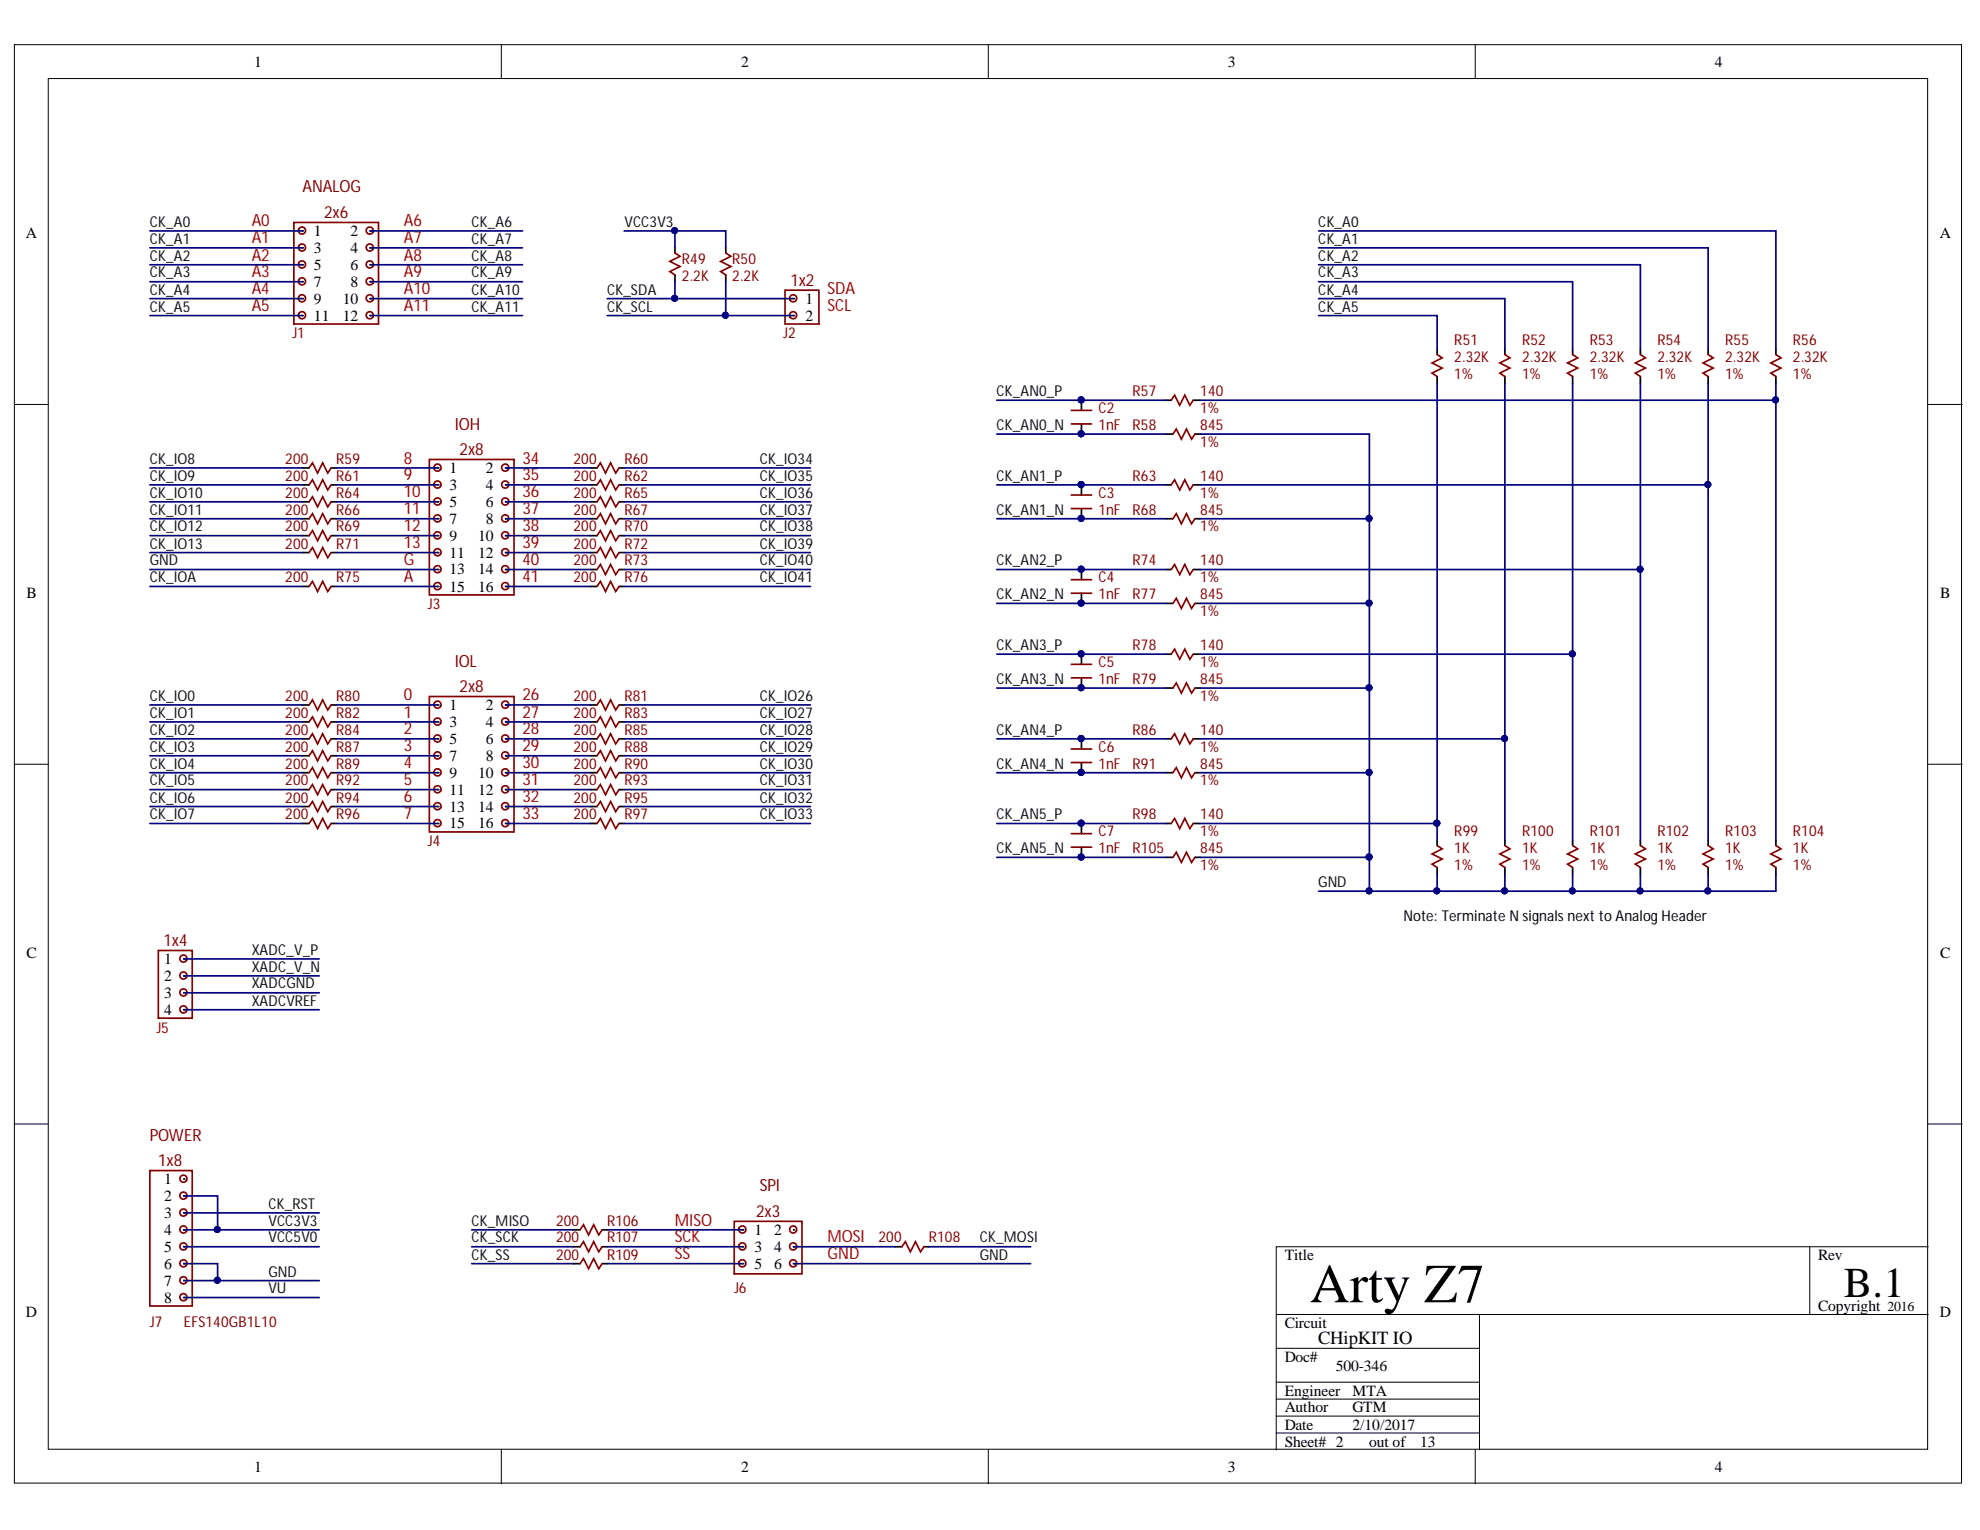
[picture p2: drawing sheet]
<svg xmlns="http://www.w3.org/2000/svg" width="279mm" height="216mm" viewBox="0 0 279 216" stroke-linecap="round" stroke-linejoin="round" font-family="sans-serif">
<defs><g id="words">
<text font-size="7.8" x="184.8" y="183.8">Arty Z7</text>
<text font-size="6" x="260.2" y="183">B.1</text>
<text font-size="2.6" x="186" y="189.7">CHipKIT IO</text>
<g font-size="2.4" fill="#800000">
<text x="42.7" y="27.1">ANALOG</text>
<text x="45.7" y="30.8">2x6</text>
<text x="111.5" y="40.3">1x2</text>
<text x="64.2" y="60.6">IOH</text>
<text x="64.9" y="64.2">2x8</text>
<text x="64.2" y="94.1">IOL</text>
<text x="64.9" y="97.6">2x8</text>
<text x="23.1" y="133.5">1x4</text>
<text x="21.1" y="160.9">POWER</text>
<text x="22.3" y="164.6">1x8</text>
<text x="106.7" y="171.7">2x3</text>
<text x="107.2" y="168.1">SPI</text>
</g>
<g font-size="2.4" fill="#bf0000">
<text x="35.5" y="32">A0</text>
<text x="35.5" y="34.3">A1</text>
<text x="57" y="32">A6</text>
<text x="57" y="34.3">A7</text>
<text x="35.5" y="36.8">A2</text>
<text x="35.5" y="39.1">A3</text>
<text x="35.5" y="41.5">A4</text>
<text x="57" y="36.8">A8</text>
<text x="57" y="39.1">A9</text>
<text x="57" y="41.5">A10</text>
<text x="116.8" y="41.5">SDA</text>
<text x="35.5" y="43.9">A5</text>
<text x="57" y="43.9">A11</text>
<text x="116.8" y="43.9">SCL</text>
<text x="57" y="65.4">8</text>
<text x="73.7" y="65.4">34</text>
<text x="57" y="67.8">9</text>
<text x="57" y="70.2">10</text>
<text x="73.7" y="67.8">35</text>
<text x="73.7" y="70.2">36</text>
<text x="57" y="72.5">11</text>
<text x="57" y="75">12</text>
<text x="57" y="77.3">13</text>
<text x="73.7" y="72.5">37</text>
<text x="73.7" y="75">38</text>
<text x="73.7" y="77.3">39</text>
<text x="57" y="79.7">G</text>
<text x="57" y="82.2">A</text>
<text x="73.7" y="79.7">40</text>
<text x="73.7" y="82.2">41</text>
<text x="57" y="98.8">0</text>
<text x="57" y="101.3">1</text>
<text x="73.7" y="98.8">26</text>
<text x="73.7" y="101.3">27</text>
<text x="57" y="103.6">2</text>
<text x="57" y="106">3</text>
<text x="73.7" y="103.6">28</text>
<text x="73.7" y="106">29</text>
<text x="57" y="108.4">4</text>
<text x="57" y="110.8">5</text>
<text x="57" y="113.2">6</text>
<text x="73.7" y="108.4">30</text>
<text x="73.7" y="110.8">31</text>
<text x="73.7" y="113.2">32</text>
<text x="57" y="115.6">7</text>
<text x="73.7" y="115.6">33</text>
<text x="95.2" y="172.9">MISO</text>
<text x="95.2" y="175.3">SCK</text>
<text x="95.2" y="177.7">SS</text>
<text x="116.8" y="175.3">MOSI</text>
<text x="116.8" y="177.7">GND</text>
</g>
<g font-size="2.2">
<text x="35.9" y="9.4">1</text>
<text x="104.6" y="9.4">2</text>
<text x="173.3" y="9.4">3</text>
<text x="242" y="9.4">4</text>
<text x="3.6" y="33.6">A</text>
<text x="44.3" y="33.3">1</text>
<text x="44.3" y="35.7">3</text>
<text x="49.5" y="33.3">2</text>
<text x="49.5" y="35.7">4</text>
<text x="273.7" y="33.6">A</text>
<text x="44.3" y="38.1">5</text>
<text x="44.3" y="40.5">7</text>
<text x="49.5" y="38.1">6</text>
<text x="49.5" y="40.5">8</text>
<text x="44.3" y="42.9">9</text>
<text x="44.3" y="45.2">11</text>
<text x="48.4" y="45.2">12</text>
<text x="48.4" y="42.9">10</text>
<text x="113.6" y="42.9">1</text>
<text x="113.6" y="45.2">2</text>
<text x="63.4" y="66.8">1</text>
<text x="63.4" y="69.1">3</text>
<text x="63.4" y="71.5">5</text>
<text x="68.6" y="71.5">6</text>
<text x="68.6" y="66.8">2</text>
<text x="68.6" y="69.1">4</text>
<text x="63.4" y="74">7</text>
<text x="63.4" y="76.3">9</text>
<text x="67.5" y="76.3">10</text>
<text x="68.6" y="74">8</text>
<text x="63.4" y="78.7">11</text>
<text x="63.4" y="81.1">13</text>
<text x="63.4" y="83.5">15</text>
<text x="67.5" y="78.7">12</text>
<text x="67.5" y="81.1">14</text>
<text x="67.5" y="83.5">16</text>
<text x="3.7" y="84.4">B</text>
<text x="273.8" y="84.4">B</text>
<text x="63.4" y="100.2">1</text>
<text x="68.6" y="100.2">2</text>
<text x="63.4" y="102.6">3</text>
<text x="63.4" y="105">5</text>
<text x="63.4" y="107.4">7</text>
<text x="68.6" y="105">6</text>
<text x="68.6" y="102.6">4</text>
<text x="68.6" y="107.4">8</text>
<text x="63.4" y="109.8">9</text>
<text x="63.4" y="112.2">11</text>
<text x="67.5" y="112.2">12</text>
<text x="67.5" y="109.8">10</text>
<text x="63.4" y="114.5">13</text>
<text x="63.4" y="116.9">15</text>
<text x="67.5" y="114.5">14</text>
<text x="67.5" y="116.9">16</text>
<text x="3.7" y="135.2">C</text>
<text x="23.2" y="136">1</text>
<text x="273.8" y="135.2">C</text>
<text x="23.2" y="138.5">2</text>
<text x="23.2" y="140.8">3</text>
<text x="23.2" y="143.2">4</text>
<text x="23.2" y="167.1">1</text>
<text x="23.2" y="169.5">2</text>
<text x="23.2" y="171.8">3</text>
<text x="23.2" y="179">6</text>
<text x="23.2" y="174.3">4</text>
<text x="23.2" y="176.7">5</text>
<text x="106.5" y="174.3">1</text>
<text x="106.5" y="176.7">3</text>
<text x="106.5" y="179">5</text>
<text x="109.2" y="179">6</text>
<text x="109.2" y="174.3">2</text>
<text x="109.2" y="176.7">4</text>
<text x="181.3" y="177.8">Title</text>
<text x="256.5" y="177.8">Rev</text>
<text x="3.6" y="185.9">D</text>
<text x="23.2" y="181.4">7</text>
<text x="23.2" y="183.9">8</text>
<text x="256.5" y="185">Copyright</text>
<text x="273.7" y="185.9">D</text>
<text x="181.3" y="187.4">Circuit</text>
<text x="181.3" y="197">Engineer</text>
<text x="181.3" y="192.2">Doc#</text>
<text x="188.5" y="193.4">500-346</text>
<text x="190.8" y="197">MTA</text>
<text x="181.3" y="199.3">Author</text>
<text x="181.3" y="201.8">Date</text>
<text x="190.8" y="199.3">GTM</text>
<text x="190.8" y="201.8">2/10/2017</text>
<text x="35.9" y="207.7">1</text>
<text x="104.6" y="207.7">2</text>
<text x="173.3" y="207.7">3</text>
<text x="181.3" y="204.1">Sheet# 2</text>
<text x="193.2" y="204.1">out of</text>
<text x="200.4" y="204.1">13</text>
<text x="242" y="207.7">4</text>
</g>
<g font-size="2.1" fill="#101010">
<text x="21.1" y="32">CK_A0</text>
<text x="21.1" y="34.4">CK_A1</text>
<text x="66.5" y="32">CK_A6</text>
<text x="66.5" y="34.4">CK_A7</text>
<text x="88.1" y="32">VCC3V3</text>
<text x="186" y="32">CK_A0</text>
<text x="186" y="34.4">CK_A1</text>
<text x="21.1" y="36.8">CK_A2</text>
<text x="21.1" y="39.1">CK_A3</text>
<text x="21.1" y="41.6">CK_A4</text>
<text x="66.5" y="36.8">CK_A8</text>
<text x="66.5" y="39.1">CK_A9</text>
<text x="66.5" y="41.6">CK_A10</text>
<text x="85.7" y="41.6">CK_SDA</text>
<text x="186" y="36.8">CK_A2</text>
<text x="186" y="39.1">CK_A3</text>
<text x="186" y="41.6">CK_A4</text>
<text x="21.1" y="44">CK_A5</text>
<text x="66.5" y="44">CK_A11</text>
<text x="85.7" y="44">CK_SCL</text>
<text x="186" y="44">CK_A5</text>
<text x="140.6" y="55.9">CK_AN0_P</text>
<text x="21.1" y="65.4">CK_IO8</text>
<text x="107.2" y="65.4">CK_IO34</text>
<text x="140.6" y="60.7">CK_AN0_N</text>
<text x="21.1" y="67.9">CK_IO9</text>
<text x="21.1" y="70.2">CK_IO10</text>
<text x="107.2" y="67.9">CK_IO35</text>
<text x="107.2" y="70.2">CK_IO36</text>
<text x="140.6" y="67.9">CK_AN1_P</text>
<text x="21.1" y="72.6">CK_IO11</text>
<text x="21.1" y="75">CK_IO12</text>
<text x="21.1" y="77.4">CK_IO13</text>
<text x="107.2" y="72.6">CK_IO37</text>
<text x="107.2" y="75">CK_IO38</text>
<text x="107.2" y="77.4">CK_IO39</text>
<text x="140.6" y="72.6">CK_AN1_N</text>
<text x="21.1" y="82.2">CK_IOA</text>
<text x="21.1" y="79.8">GND</text>
<text x="107.2" y="79.8">CK_IO40</text>
<text x="107.2" y="82.2">CK_IO41</text>
<text x="140.6" y="79.8">CK_AN2_P</text>
<text x="140.6" y="84.5">CK_AN2_N</text>
<text x="140.6" y="91.7">CK_AN3_P</text>
<text x="21.1" y="98.9">CK_IO0</text>
<text x="21.1" y="101.3">CK_IO1</text>
<text x="107.2" y="98.9">CK_IO26</text>
<text x="107.2" y="101.3">CK_IO27</text>
<text x="140.6" y="96.5">CK_AN3_N</text>
<text x="21.1" y="103.7">CK_IO2</text>
<text x="21.1" y="106.1">CK_IO3</text>
<text x="107.2" y="103.7">CK_IO28</text>
<text x="107.2" y="106.1">CK_IO29</text>
<text x="140.6" y="103.7">CK_AN4_P</text>
<text x="21.1" y="108.5">CK_IO4</text>
<text x="21.1" y="110.8">CK_IO5</text>
<text x="21.1" y="113.3">CK_IO6</text>
<text x="107.2" y="108.5">CK_IO30</text>
<text x="107.2" y="110.8">CK_IO31</text>
<text x="107.2" y="113.3">CK_IO32</text>
<text x="140.6" y="108.5">CK_AN4_N</text>
<text x="21.1" y="115.6">CK_IO7</text>
<text x="107.2" y="115.6">CK_IO33</text>
<text x="140.6" y="115.6">CK_AN5_P</text>
<text x="140.6" y="120.4">CK_AN5_N</text>
<text x="186" y="125.2">GND</text>
<text x="35.5" y="134.7">XADC_V_P</text>
<text x="35.5" y="137.1">XADC_V_N</text>
<text x="35.5" y="139.5">XADCGND</text>
<text x="35.5" y="141.9">XADCVREF</text>
<text x="37.9" y="172.9">VCC3V3</text>
<text x="37.9" y="170.6">CK_RST</text>
<text x="66.5" y="172.9">CK_MISO</text>
<text x="37.9" y="175.3">VCC5V0</text>
<text x="66.5" y="175.3">CK_SCK</text>
<text x="66.5" y="177.8">CK_SS</text>
<text x="138.3" y="175.3">CK_MOSI</text>
<text x="138.3" y="177.8">GND</text>
<text x="37.9" y="180.1">GND</text>
<text x="37.9" y="182.5">VU</text>
</g>
<g font-size="2.1" fill="#800000">
<text x="96.2" y="39.6">2.2K</text>
<text x="96.2" y="37.3">R49</text>
<text x="103.3" y="39.6">2.2K</text>
<text x="103.3" y="37.3">R50</text>
<text x="41.3" y="47.8">J1</text>
<text x="110.5" y="47.8">J2</text>
<text x="205.2" y="51.1">2.32K</text>
<text x="205.2" y="48.7">R51</text>
<text x="205.2" y="53.5">1%</text>
<text x="214.8" y="51.1">2.32K</text>
<text x="214.8" y="48.7">R52</text>
<text x="214.8" y="53.5">1%</text>
<text x="224.3" y="51.1">2.32K</text>
<text x="224.3" y="48.7">R53</text>
<text x="224.3" y="53.5">1%</text>
<text x="233.9" y="51.1">2.32K</text>
<text x="233.9" y="48.7">R54</text>
<text x="233.9" y="53.5">1%</text>
<text x="243.4" y="51.1">2.32K</text>
<text x="243.4" y="48.7">R55</text>
<text x="243.4" y="53.5">1%</text>
<text x="253" y="51.1">2.32K</text>
<text x="253" y="48.7">R56</text>
<text x="253" y="53.5">1%</text>
<text x="155" y="58.3">C2</text>
<text x="159.8" y="55.9">R57</text>
<text x="169.4" y="55.9">140</text>
<text x="169.4" y="58.3">1%</text>
<text x="40.2" y="65.4">200</text>
<text x="47.4" y="65.4">R59</text>
<text x="80.9" y="65.4">200</text>
<text x="88.1" y="65.4">R60</text>
<text x="155" y="60.7">1nF</text>
<text x="159.8" y="60.7">R58</text>
<text x="169.4" y="60.7">845</text>
<text x="169.4" y="63.1">1%</text>
<text x="40.2" y="67.9">200</text>
<text x="40.2" y="70.2">200</text>
<text x="47.4" y="67.9">R61</text>
<text x="47.4" y="70.2">R64</text>
<text x="80.9" y="67.9">200</text>
<text x="80.9" y="70.2">200</text>
<text x="88.1" y="67.9">R62</text>
<text x="88.1" y="70.2">R65</text>
<text x="155" y="70.2">C3</text>
<text x="159.8" y="67.9">R63</text>
<text x="169.4" y="67.9">140</text>
<text x="169.4" y="70.2">1%</text>
<text x="40.2" y="72.6">200</text>
<text x="40.2" y="75">200</text>
<text x="40.2" y="77.4">200</text>
<text x="47.4" y="72.6">R66</text>
<text x="47.4" y="75">R69</text>
<text x="47.4" y="77.4">R71</text>
<text x="80.9" y="72.6">200</text>
<text x="80.9" y="75">200</text>
<text x="80.9" y="77.4">200</text>
<text x="88.1" y="72.6">R67</text>
<text x="88.1" y="75">R70</text>
<text x="88.1" y="77.4">R72</text>
<text x="155" y="72.6">1nF</text>
<text x="159.8" y="72.6">R68</text>
<text x="169.4" y="72.6">845</text>
<text x="169.4" y="75">1%</text>
<text x="40.2" y="82.2">200</text>
<text x="47.4" y="82.2">R75</text>
<text x="80.9" y="79.8">200</text>
<text x="80.9" y="82.2">200</text>
<text x="88.1" y="79.8">R73</text>
<text x="88.1" y="82.2">R76</text>
<text x="155" y="82.2">C4</text>
<text x="159.8" y="79.8">R74</text>
<text x="169.4" y="79.8">140</text>
<text x="169.4" y="82.2">1%</text>
<text x="60.4" y="86">J3</text>
<text x="155" y="84.5">1nF</text>
<text x="159.8" y="84.5">R77</text>
<text x="169.4" y="84.5">845</text>
<text x="169.4" y="87">1%</text>
<text x="155" y="94.1">C5</text>
<text x="159.8" y="91.7">R78</text>
<text x="169.4" y="91.7">140</text>
<text x="169.4" y="94.1">1%</text>
<text x="40.2" y="98.9">200</text>
<text x="40.2" y="101.3">200</text>
<text x="47.4" y="98.9">R80</text>
<text x="47.4" y="101.3">R82</text>
<text x="80.9" y="98.9">200</text>
<text x="80.9" y="101.3">200</text>
<text x="88.1" y="98.9">R81</text>
<text x="88.1" y="101.3">R83</text>
<text x="155" y="96.5">1nF</text>
<text x="159.8" y="96.5">R79</text>
<text x="169.4" y="96.5">845</text>
<text x="169.4" y="98.9">1%</text>
<text x="40.2" y="103.7">200</text>
<text x="40.2" y="106.1">200</text>
<text x="47.4" y="103.7">R84</text>
<text x="47.4" y="106.1">R87</text>
<text x="80.9" y="103.7">200</text>
<text x="80.9" y="106.1">200</text>
<text x="88.1" y="103.7">R85</text>
<text x="88.1" y="106.1">R88</text>
<text x="155" y="106.1">C6</text>
<text x="159.8" y="103.7">R86</text>
<text x="169.4" y="103.7">140</text>
<text x="169.4" y="106.1">1%</text>
<text x="40.2" y="108.5">200</text>
<text x="40.2" y="110.8">200</text>
<text x="40.2" y="113.3">200</text>
<text x="47.4" y="108.5">R89</text>
<text x="47.4" y="110.8">R92</text>
<text x="47.4" y="113.3">R94</text>
<text x="80.9" y="108.5">200</text>
<text x="80.9" y="110.8">200</text>
<text x="80.9" y="113.3">200</text>
<text x="88.1" y="108.5">R90</text>
<text x="88.1" y="110.8">R93</text>
<text x="88.1" y="113.3">R95</text>
<text x="155" y="108.5">1nF</text>
<text x="159.8" y="108.5">R91</text>
<text x="169.4" y="108.5">845</text>
<text x="169.4" y="110.8">1%</text>
<text x="40.2" y="115.6">200</text>
<text x="47.4" y="115.6">R96</text>
<text x="60.4" y="119.4">J4</text>
<text x="80.9" y="115.6">200</text>
<text x="88.1" y="115.6">R97</text>
<text x="155" y="118">C7</text>
<text x="159.8" y="115.6">R98</text>
<text x="169.4" y="115.6">140</text>
<text x="169.4" y="118">1%</text>
<text x="205.2" y="118">R99</text>
<text x="214.8" y="118">R100</text>
<text x="224.3" y="118">R101</text>
<text x="233.9" y="118">R102</text>
<text x="243.4" y="118">R103</text>
<text x="253" y="118">R104</text>
<text x="155" y="120.4">1nF</text>
<text x="159.8" y="120.4">R105</text>
<text x="169.4" y="120.4">845</text>
<text x="169.4" y="122.8">1%</text>
<text x="205.2" y="120.4">1K</text>
<text x="205.2" y="122.8">1%</text>
<text x="214.8" y="120.4">1K</text>
<text x="214.8" y="122.8">1%</text>
<text x="224.3" y="120.4">1K</text>
<text x="224.3" y="122.8">1%</text>
<text x="233.9" y="120.4">1K</text>
<text x="233.9" y="122.8">1%</text>
<text x="243.4" y="120.4">1K</text>
<text x="243.4" y="122.8">1%</text>
<text x="253" y="120.4">1K</text>
<text x="253" y="122.8">1%</text>
<text x="22.1" y="145.7">J5</text>
<text x="78.5" y="172.9">200</text>
<text x="85.7" y="172.9">R106</text>
<text x="78.5" y="175.3">200</text>
<text x="78.5" y="177.8">200</text>
<text x="85.7" y="175.3">R107</text>
<text x="85.7" y="177.8">R109</text>
<text x="124" y="175.3">200</text>
<text x="131.1" y="175.3">R108</text>
<text x="103.6" y="182.5">J6</text>
<text x="21.1" y="187.3">J7</text>
<text x="26" y="187.3">EFS140GB1L10</text>
</g>
<text font-size="2.1" x="198" y="129.9">Note: Terminate N signals next to Analog Header</text>
<text font-size="1.9" x="266.4" y="185">2016</text>
</g></defs>
<g fill="#fff" stroke="#000" stroke-width=".14">
<path d="M2 6.3h274.8v203h-274.8z"/>
<path d="M6.8 11.1h265.2v193.4h-265.2z"/>
</g>
<g fill="none" stroke="#000" stroke-width=".14">
<path d="M70.7 6.3v4.8M139.5 6.3v4.8M208.2 6.3v4.8M2 57.1h4.8M272.1 57.1h4.8M2 107.8h4.8M272.1 107.8h4.8M2 158.6h4.8M272.1 158.6h4.8M255.4 175.9v9.6M272.1 175.9h-92v28.7M180.1 185.5h92"/>
<path d="M180.1 199.8h28.7M180.1 190.3h28.7M180.1 197.4h28.7M180.1 195h28.7M208.8 185.5v19.1M70.7 204.6v4.8M139.5 204.6v4.8M180.1 202.2h28.7M208.2 204.6v4.8"/>
</g>
<g fill="none" stroke="#000" stroke-width=".24">
<path d="M42.7 32.6h.1M42.7 35h.1M42.7 37.4h.1M42.7 39.8h.1M52.2 37.4h.1M52.2 32.6h.1M52.2 35h.1M52.2 39.8h.1M95.2 35v.7M95.2 38.8v1M102.4 35v.7M102.4 38.8v1"/>
<path d="M42.7 42.1h.1M42.7 44.5h.1M52.2 44.5h.1M52.2 42.1h.1M112 42.1h.1M112 44.5h.1M152.6 56.5v1.4M152.6 59.8v1.5M164.6 56.5h.7M168.4 56.5h.9M202.8 49.3v.7M202.8 53.1v1"/>
<path d="M212.4 49.3v.7M212.4 53.1v1M221.9 49.3v.7M221.9 53.1v1M231.5 49.3v.7M231.5 53.1v1M241 49.3v.7M241 53.1v1M250.6 49.3v.7M250.6 53.1v1M42.7 66h.9M42.7 68.4h.9"/>
<path d="M42.7 70.8h.9M42.7 73.2h.9M42.7 75.6h.9M42.7 78h.9M46.7 66h.7M46.7 68.4h.7M46.7 70.8h.7M46.7 73.2h.7M46.7 75.6h.7M46.7 78h.7M61.8 66h.1M61.8 68.4h.1"/>
<path d="M61.8 70.8h.1M61.8 73.2h.1M61.8 75.6h.1M61.8 78h.1M71.3 70.8h.1M71.3 66h.1M71.3 68.4h.1M71.3 78h.1M71.3 73.2h.1M71.3 75.6h.1M83.3 66h.9M83.3 68.4h.9"/>
<path d="M83.3 70.8h.9M83.3 73.2h.9M83.3 75.6h.9M83.3 78h.9M87.4 66h.7M87.4 68.4h.7M87.4 70.8h.7M87.4 73.2h.7M87.4 75.6h.7M87.4 78h.7M152.6 68.4v1.5M152.6 71.8v1.4"/>
<path d="M164.6 68.4h.7M164.6 73.2h.9M164.6 61.3h.9M168.4 68.4h.9M168.6 73.2h.7M168.6 61.3h.7M42.7 82.8h.9M42.7 99.5h.9M46.7 82.8h.7M46.7 99.5h.7M61.8 80.4h.1M61.8 82.8h.1"/>
<path d="M61.8 99.5h.1M71.3 80.4h.1M71.3 82.8h.1M71.3 99.5h.1M83.3 80.4h.9M83.3 82.8h.9M83.3 99.5h.9M87.4 80.4h.7M87.4 82.8h.7M87.4 99.5h.7M152.6 80.4v1.4M152.6 83.7v1.4"/>
<path d="M152.6 92.3v1.4M152.6 95.7v1.4M164.6 80.4h.7M164.6 85.1h.9M164.6 97.1h.9M164.6 92.3h.7M168.4 80.4h.9M168.4 92.3h.9M168.6 85.1h.7M168.6 97.1h.7M42.7 101.9h.9M42.7 104.3h.9"/>
<path d="M42.7 106.6h.9M42.7 109h.9M42.7 111.4h.9M42.7 113.8h.9M42.7 116.2h.9M46.7 101.9h.7M46.7 104.3h.7M46.7 106.6h.7M46.7 109h.7M46.7 111.4h.7M46.7 113.8h.7M46.7 116.2h.7"/>
<path d="M61.8 101.9h.1M61.8 104.3h.1M61.8 106.6h.1M61.8 109h.1M61.8 111.4h.1M61.8 113.8h.1M61.8 116.2h.1M71.3 104.3h.1M71.3 101.9h.1M71.3 111.4h.1M71.3 106.6h.1M71.3 109h.1"/>
<path d="M71.3 113.8h.1M71.3 116.2h.1M83.3 101.9h.9M83.3 104.3h.9M83.3 106.6h.9M83.3 109h.9M83.3 111.4h.9M83.3 113.8h.9M83.3 116.2h.9M87.4 101.9h.7M87.4 104.3h.7M87.4 106.6h.7"/>
<path d="M87.4 109h.7M87.4 111.4h.7M87.4 113.8h.7M87.4 116.2h.7M152.6 104.3v1.4M152.6 107.6v1.4M152.6 116.2v1.4M152.6 119.5v1.5M164.6 104.3h.7M164.6 109h.9M164.6 116.2h.7M168.4 104.3h.9"/>
<path d="M168.4 116.2h.9M168.6 109h.7M202.8 118.6v.7M212.4 118.6v.7M221.9 118.6v.7M231.5 118.6v.7M241 118.6v.7M250.6 118.6v.7M25.9 135.3h.1M25.9 137.7h.1M164.6 121h.9M168.6 121h.7"/>
<path d="M202.8 122.4v1M212.4 122.4v1M221.9 122.4v1M231.5 122.4v1M241 122.4v1M250.6 122.4v1M25.9 140.1h.1M25.9 142.5h.1M25.9 178.3h.1M25.9 166.4h.1M25.9 168.8h.1M25.9 171.2h.1"/>
<path d="M25.9 173.5h.1M25.9 175.9h.1M80.9 173.5h1M80.9 175.9h1M80.9 178.3h1M85 173.5h.7M85 175.9h.7M85 178.3h.7M104.8 173.5h.1M104.8 175.9h.1M104.8 178.3h.1M112 178.3h.1"/>
<path d="M112 173.5h.1M112 175.9h.1M126.3 175.9h1M130.4 175.9h.7M25.9 180.7h.1M25.9 183.1h.1"/>
</g>
<g fill="none" stroke="#800000" stroke-width=".24">
<path d="M41.5 31.4h11.9v14.3h-11.9zM42.2 37.1a.5 .5 0 0 1 .8-.1 .5 .5 0 0 1-.2 .8 .5 .5 0 0 1-.7-.4l.1-.3M52.6 32.8a.5 .5 0 0 0-.3-.8 .5 .5 0 0 0-.6 .6 .5 .5 0 0 0 .7 .4l.2-.2M52.6 40a.5 .5 0 0 0-.3-.8 .5 .5 0 0 0-.6 .6 .5 .5 0 0 0 .7 .3l.2-.1M95.2 35.7l.8 .5-1.5 .7 1.5 .7-1.5 .7 .7 .5M102.4 35.7l.7 .5-1.4 .7 1.4 .7-1.4 .7 .7 .5M110.8 40.9h4.8v4.8h-4.8zM111.5 42.4a.5 .5 0 0 1 .3-.8 .5 .5 0 0 1 .6 .5 .5 .5 0 0 1-.7 .5l-.2-.2M151.2 57.9h2.8M151.2 59.8h2.8M165.3 56.5l.4-.7 .8 1.4 .7-1.4 .7 1.4 .5-.7M202.8 50l.7 .5-1.4 .7 1.4 .7-1.4 .8 .7 .4"/>
<path d="M212.4 50l.7 .5-1.5 .7 1.5 .7-1.5 .8 .8 .4M221.9 50l.7 .5-1.4 .7 1.4 .7-1.4 .8 .7 .4M231.5 50l.7 .5-1.4 .7 1.4 .7-1.4 .8 .7 .4M241 50l.8 .5-1.5 .7 1.5 .7-1.5 .8 .7 .4M250.6 50l.7 .5-1.4 .7 1.4 .7-1.4 .8 .7 .4M43.6 66l.5-.7 .7 1.4 .7-1.4 .7 1.4 .5-.7M43.6 68.4l.5-.7 .7 1.4 .7-1.4 .7 1.4 .5-.7M43.6 70.8l.5-.7 .7 1.4 .7-1.4 .7 1.4 .5-.7M43.6 73.2l.5-.7 .7 1.4 .7-1.4 .7 1.4 .5-.7M43.6 75.6l.5-.7 .7 1.4 .7-1.4 .7 1.4 .5-.7M43.6 78l.5-.7 .7 1.4 .7-1.4 .7 1.4 .5-.7M60.6 64.8h11.9v19.2h-11.9z"/>
<path d="M62.2 66.2a.5 .5 0 0 0-.4-.7 .5 .5 0 0 0-.6 .6 .5 .5 0 0 0 .8 .3l.2-.2M62.2 75.8a.5 .5 0 0 0-.4-.8 .5 .5 0 0 0-.6 .6 .5 .5 0 0 0 .8 .4l.2-.2M71.7 66.2a.5 .5 0 0 0-.3-.7 .5 .5 0 0 0-.6 .6 .5 .5 0 0 0 .7 .3l.2-.2M71.7 75.8a.5 .5 0 0 0-.3-.8 .5 .5 0 0 0-.6 .6 .5 .5 0 0 0 .7 .4l.2-.2M84.2 66l.5-.7 .7 1.4 .8-1.4 .7 1.4 .5-.7M84.2 68.4l.5-.7 .7 1.4 .8-1.4 .7 1.4 .5-.7M84.2 70.8l.5-.7 .7 1.4 .8-1.4 .7 1.4 .5-.7M84.2 73.2l.5-.7 .7 1.4 .8-1.4 .7 1.4 .5-.7M84.2 75.6l.5-.7 .7 1.4 .8-1.4 .7 1.4 .5-.7M84.2 78l.5-.7 .7 1.4 .8-1.4 .7 1.4 .5-.7M151.2 69.9h2.8M151.2 71.8h2.8"/>
<path d="M165.3 68.4l.4-.7 .8 1.4 .7-1.4 .7 1.4 .5-.7M165.5 61.3l.5-.8 .7 1.5 .7-1.5 .7 1.5 .5-.7M165.5 73.2l.5-.7 .7 1.4 .7-1.4 .7 1.4 .5-.7M43.6 82.8l.5-.8 .7 1.5 .7-1.5 .7 1.5 .5-.7M43.6 99.5l.5-.7 .7 1.4 .7-1.4 .7 1.4 .5-.7M60.6 98.3h11.9v19.1h-11.9zM62.2 83a.5 .5 0 0 0-.4-.8 .5 .5 0 0 0-.6 .6 .5 .5 0 0 0 .8 .3l.2-.1M71.7 83a.5 .5 0 0 0-.3-.8 .5 .5 0 0 0-.6 .6 .5 .5 0 0 0 .7 .3l.2-.1M84.2 80.4l.5-.7 .7 1.4 .8-1.4 .7 1.4 .5-.7M84.2 82.8l.5-.8 .7 1.5 .8-1.5 .7 1.5 .5-.7M84.2 99.5l.5-.7 .7 1.4 .8-1.4 .7 1.4 .5-.7M151.2 81.8h2.8"/>
<path d="M151.2 83.7h2.8M151.2 93.7h2.8M151.2 95.7h2.8M165.3 80.4l.4-.7 .8 1.4 .7-1.4 .7 1.4 .5-.7M165.3 92.3l.4-.7 .8 1.4 .7-1.4 .7 1.4 .5-.7M165.5 85.1l.5-.7 .7 1.5 .7-1.5 .7 1.5 .5-.8M165.5 97.1l.5-.7 .7 1.4 .7-1.4 .7 1.4 .5-.7M43.6 101.9l.5-.7 .7 1.4 .7-1.4 .7 1.4 .5-.7M43.6 104.3l.5-.8 .7 1.5 .7-1.5 .7 1.5 .5-.7M43.6 106.6l.5-.7 .7 1.5 .7-1.5 .7 1.5 .5-.8M43.6 109l.5-.7 .7 1.5 .7-1.5 .7 1.5 .5-.8M43.6 111.4l.5-.7 .7 1.4 .7-1.4 .7 1.4 .5-.7"/>
<path d="M43.6 113.8l.5-.7 .7 1.4 .7-1.4 .7 1.4 .5-.7M43.6 116.2l.5-.7 .7 1.4 .7-1.4 .7 1.4 .5-.7M62.2 102.1a.5 .5 0 0 0-.4-.8 .5 .5 0 0 0-.6 .6 .5 .5 0 0 0 .8 .4l.2-.2M62.2 109.2a.5 .5 0 0 0-.4-.7 .5 .5 0 0 0-.6 .6 .5 .5 0 0 0 .8 .3l.2-.2M71.7 102.1a.5 .5 0 0 0-.3-.8 .5 .5 0 0 0-.6 .6 .5 .5 0 0 0 .7 .4l.2-.2M71.7 109.2a.5 .5 0 0 0-.3-.7 .5 .5 0 0 0-.6 .6 .5 .5 0 0 0 .7 .3l.2-.2M84.2 101.9l.5-.7 .7 1.4 .8-1.4 .7 1.4 .5-.7M84.2 104.3l.5-.8 .7 1.5 .8-1.5 .7 1.5 .5-.7M84.2 106.6l.5-.7 .7 1.5 .8-1.5 .7 1.5 .5-.8M84.2 109l.5-.7 .7 1.5 .8-1.5 .7 1.5 .5-.8M84.2 111.4l.5-.7 .7 1.4 .8-1.4 .7 1.4 .5-.7M84.2 113.8l.5-.7 .7 1.4 .8-1.4 .7 1.4 .5-.7"/>
<path d="M84.2 116.2l.5-.7 .7 1.4 .8-1.4 .7 1.4 .5-.7M151.2 105.7h2.8M151.2 107.6h2.8M151.2 117.6h2.8M151.2 119.5h2.8M165.3 104.3l.4-.8 .8 1.5 .7-1.5 .7 1.5 .5-.7M165.3 116.2l.4-.7 .8 1.4 .7-1.4 .7 1.4 .5-.7M165.5 109l.5-.7 .7 1.5 .7-1.5 .7 1.5 .5-.8M202.8 119.3l.7 .5-1.4 .7 1.4 .7-1.4 .7 .7 .5M212.4 119.3l.7 .5-1.5 .7 1.5 .7-1.5 .7 .8 .5M221.9 119.3l.7 .5-1.4 .7 1.4 .7-1.4 .7 .7 .5M231.5 119.3l.7 .5-1.4 .7 1.4 .7-1.4 .7 .7 .5"/>
<path d="M241 119.3l.8 .5-1.5 .7 1.5 .7-1.5 .7 .7 .5M250.6 119.3l.7 .5-1.4 .7 1.4 .7-1.4 .7 .7 .5M22.3 134.1h4.8v9.6h-4.8zM26.3 135.5a.5 .5 0 0 0-.3-.7 .5 .5 0 0 0-.6 .6 .5 .5 0 0 0 .7 .3l.2-.2M165.5 121l.5-.7 .7 1.4 .7-1.4 .7 1.4 .5-.7M21.2 165.2h5.9v19.1h-5.9zM26.3 169a.5 .5 0 0 0-.3-.8 .5 .5 0 0 0-.6 .6 .5 .5 0 0 0 .7 .4l.2-.2M26.3 178.5a.5 .5 0 0 0-.3-.7 .5 .5 0 0 0-.6 .6 .5 .5 0 0 0 .7 .3l.2-.2M81.9 173.5l.4-.7 .8 1.5 .7-1.5 .7 1.5 .5-.8M81.9 175.9l.4-.7 .8 1.4 .7-1.4 .7 1.4 .5-.7M81.9 178.3l.4-.7 .8 1.4 .7-1.4 .7 1.4 .5-.7M103.6 172.3h9.6v7.5h-9.6z"/>
<path d="M104.3 175.7a.5 .5 0 0 1 .8-.2 .5 .5 0 0 1-.1 .8 .5 .5 0 0 1-.7-.4v-.2M112.4 178.5a.5 .5 0 0 0-.4-.7 .5 .5 0 0 0-.6 .6 .5 .5 0 0 0 .8 .3l.2-.2M127.3 175.9l.4-.7 .8 1.4 .7-1.4 .7 1.4 .5-.7"/>
<circle cx="42.6" cy="39.7" r=".5"/>
<circle cx="42.6" cy="34.9" r=".5"/>
<circle cx="42.6" cy="32.5" r=".5"/>
<circle cx="52.2" cy="34.9" r=".5"/>
<circle cx="52.2" cy="37.3" r=".5"/>
<circle cx="42.6" cy="44.5" r=".5"/>
<circle cx="42.6" cy="42.1" r=".5"/>
<circle cx="52.2" cy="42.1" r=".5"/>
<circle cx="52.2" cy="44.5" r=".5"/>
<circle cx="111.9" cy="44.5" r=".5"/>
<circle cx="61.7" cy="73.2" r=".5"/>
<circle cx="61.7" cy="68.4" r=".5"/>
<circle cx="61.7" cy="77.9" r=".5"/>
<circle cx="61.7" cy="70.8" r=".5"/>
<circle cx="71.3" cy="73.2" r=".5"/>
<circle cx="71.3" cy="68.4" r=".5"/>
<circle cx="71.3" cy="77.9" r=".5"/>
<circle cx="71.3" cy="70.8" r=".5"/>
<circle cx="61.7" cy="99.4" r=".5"/>
<circle cx="61.7" cy="80.3" r=".5"/>
<circle cx="71.3" cy="99.4" r=".5"/>
<circle cx="71.3" cy="80.3" r=".5"/>
<circle cx="61.7" cy="106.6" r=".5"/>
<circle cx="61.7" cy="113.8" r=".5"/>
<circle cx="61.7" cy="116.2" r=".5"/>
<circle cx="61.7" cy="111.4" r=".5"/>
<circle cx="61.7" cy="104.2" r=".5"/>
<circle cx="71.3" cy="106.6" r=".5"/>
<circle cx="71.3" cy="113.8" r=".5"/>
<circle cx="71.3" cy="116.2" r=".5"/>
<circle cx="71.3" cy="111.4" r=".5"/>
<circle cx="71.3" cy="104.2" r=".5"/>
<circle cx="25.9" cy="137.7" r=".5"/>
<circle cx="25.9" cy="140" r=".5"/>
<circle cx="25.9" cy="142.4" r=".5"/>
<circle cx="25.9" cy="175.9" r=".5"/>
<circle cx="25.9" cy="171.1" r=".5"/>
<circle cx="25.9" cy="166.3" r=".5"/>
<circle cx="25.9" cy="173.5" r=".5"/>
<circle cx="104.8" cy="178.3" r=".5"/>
<circle cx="104.8" cy="173.5" r=".5"/>
<circle cx="111.9" cy="175.9" r=".5"/>
<circle cx="111.9" cy="173.5" r=".5"/>
<circle cx="25.9" cy="183" r=".5"/>
<circle cx="25.9" cy="180.7" r=".5"/>
</g>
<g fill="#000080" stroke="#000080" stroke-width=".14">
<circle cx="152.6" cy="56.4" r=".43"/>
<circle cx="152.6" cy="61.2" r=".43"/>
<circle cx="152.6" cy="68.4" r=".43"/>
<circle cx="152.6" cy="73.2" r=".43"/>
<circle cx="152.6" cy="80.3" r=".43"/>
<circle cx="152.6" cy="85.1" r=".43"/>
<circle cx="152.6" cy="92.3" r=".43"/>
<circle cx="152.6" cy="97" r=".43"/>
<circle cx="152.6" cy="104.2" r=".43"/>
<circle cx="152.6" cy="109" r=".43"/>
<circle cx="152.6" cy="116.2" r=".43"/>
<circle cx="152.6" cy="120.9" r=".43"/>
<circle cx="30.7" cy="173.5" r=".43"/>
<circle cx="30.7" cy="180.7" r=".43"/>
<circle cx="202.7" cy="116.2" r=".43"/>
<circle cx="202.7" cy="125.7" r=".43"/>
<circle cx="212.3" cy="125.7" r=".43"/>
<circle cx="221.9" cy="125.7" r=".43"/>
<circle cx="231.4" cy="125.7" r=".43"/>
<circle cx="241" cy="125.7" r=".43"/>
<circle cx="193.2" cy="97" r=".43"/>
<circle cx="193.2" cy="109" r=".43"/>
<circle cx="221.9" cy="92.3" r=".43"/>
<circle cx="193.2" cy="120.9" r=".43"/>
<circle cx="193.2" cy="125.7" r=".43"/>
<circle cx="95.2" cy="42.1" r=".43"/>
<circle cx="102.4" cy="44.5" r=".43"/>
<circle cx="95.2" cy="32.5" r=".43"/>
<circle cx="212.3" cy="104.2" r=".43"/>
<circle cx="250.5" cy="56.4" r=".43"/>
<circle cx="193.2" cy="73.2" r=".43"/>
<circle cx="241" cy="68.4" r=".43"/>
<circle cx="193.2" cy="85.1" r=".43"/>
<circle cx="231.4" cy="80.3" r=".43"/>
</g>
<g fill="none" stroke="#000080" stroke-width=".24">
<path d="M21.2 32.6h21.5M21.2 35h21.5M21.2 37.4h21.5M21.2 39.8h21.5M52.2 32.6h21.5M52.2 35h21.5M52.2 37.4h21.5M52.2 39.8h21.5M88.1 32.6h14.3v2.4M95.2 32.6v2.4M95.2 39.8v2.3M102.4 39.8v4.7"/>
<path d="M186.1 32.6h64.5v16.7M186.1 35h54.9v14.3M186.1 37.4h45.4v11.9M186.1 39.8h35.8v9.5M21.2 42.1h21.5M21.2 44.5h21.5M52.2 42.1h21.5M52.2 44.5h21.5M85.7 42.1h26.3M85.7 44.5h26.3M140.7 56.5h23.9M169.3 56.5h81.3"/>
<path d="M186.1 42.1h26.3v7.2M186.1 44.5h16.7v4.8M202.8 54.1v64.5M212.4 54.1v50.2M221.9 54.1v64.5M231.5 54.1v64.5M241 54.1v64.5M250.6 54.1v64.5M21.2 66h21.5M21.2 68.4h21.5M21.2 70.8h21.5M21.2 73.2h21.5"/>
<path d="M21.2 75.6h21.5M21.2 78h21.5M47.4 66h14.4M47.4 68.4h14.4M47.4 70.8h14.4M47.4 73.2h14.4M47.4 75.6h14.4M47.4 78h14.4M71.3 66h12M71.3 68.4h12M71.3 70.8h12M71.3 73.2h12"/>
<path d="M71.3 75.6h12M71.3 78h12M88.1 66h26.3M88.1 68.4h26.3M88.1 70.8h26.3M88.1 73.2h26.3M88.1 75.6h26.3M88.1 78h26.3M140.7 61.3h23.9M140.7 73.2h23.9M140.7 68.4h23.9M169.3 61.3h23.9v59.7"/>
<path d="M169.3 68.4h71.7M169.3 73.2h23.9M21.2 80.4h40.6M21.2 82.8h21.5M21.2 99.5h21.5M47.4 82.8h14.4M47.4 99.5h14.4M71.3 80.4h12M71.3 82.8h12M71.3 99.5h12M88.1 80.4h26.3M88.1 82.8h26.3"/>
<path d="M88.1 99.5h26.3M140.7 85.1h23.9M140.7 97.1h23.9M140.7 80.4h23.9M140.7 92.3h23.9M169.3 80.4h62.2M169.3 97.1h23.9M169.3 92.3h52.6M169.3 85.1h23.9M21.2 101.9h21.5M21.2 104.3h21.5M21.2 106.6h21.5"/>
<path d="M21.2 109h21.5M21.2 111.4h21.5M21.2 113.8h21.5M21.2 116.2h21.5M47.4 101.9h14.4M47.4 104.3h14.4M47.4 106.6h14.4M47.4 109h14.4M47.4 111.4h14.4M47.4 113.8h14.4M47.4 116.2h14.4M71.3 101.9h12"/>
<path d="M71.3 104.3h12M71.3 106.6h12M71.3 109h12M71.3 111.4h12M71.3 113.8h12M71.3 116.2h12M88.1 101.9h26.3M88.1 104.3h26.3M88.1 106.6h26.3M88.1 109h26.3M88.1 111.4h26.3M88.1 113.8h26.3"/>
<path d="M88.1 116.2h26.3M140.7 109h23.9M140.7 104.3h23.9M140.7 116.2h23.9M169.3 104.3h43.1v14.3M169.3 109h23.9M169.3 116.2h33.5M25.9 135.3h19.2M25.9 137.7h19.2M140.7 121h23.9M169.3 121h23.9M193.2 121v4.8"/>
<path d="M202.8 123.4v2.4M212.4 123.4v2.4M221.9 123.4v2.4M231.5 123.4v2.4M241 123.4v2.4M250.6 123.4v2.4h-64.5M25.9 140.1h19.2M25.9 142.5h19.2M25.9 168.8h4.8v4.7M25.9 178.3h4.8v2.4M25.9 173.5h19.2M25.9 175.9h19.2"/>
<path d="M25.9 171.2h19.2M66.6 175.9h14.3M66.6 173.5h14.3M66.6 178.3h14.3M85.7 175.9h19.1M85.7 173.5h19.1M85.7 178.3h19.1M112 175.9h14.3M112 178.3h33.4M131.1 175.9h14.3M25.9 180.7h19.2M25.9 183.1h19.2"/>
</g>
<use href="#words"/>
</svg>
